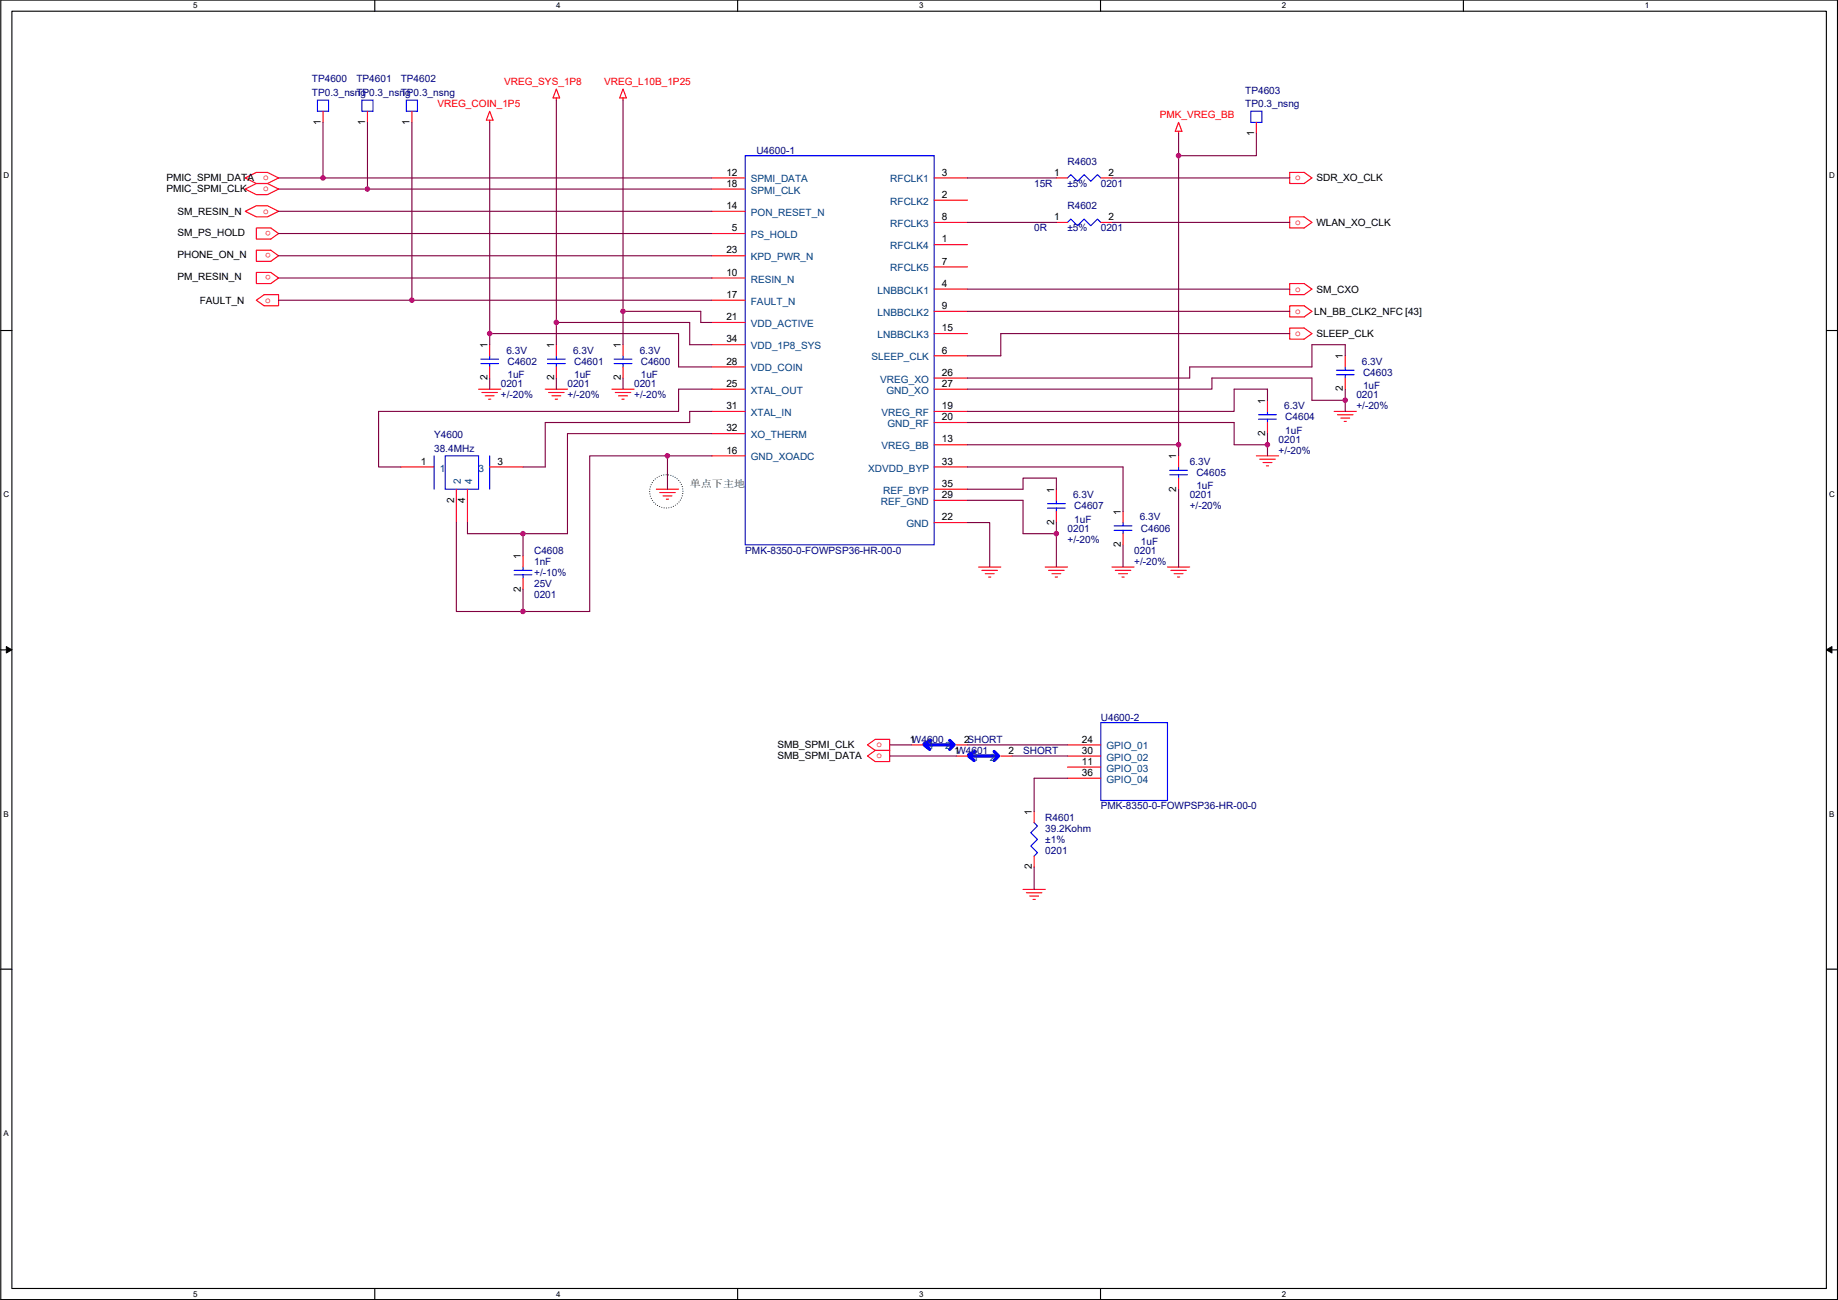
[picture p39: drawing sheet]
<svg xmlns="http://www.w3.org/2000/svg" width="420mm" height="297mm" viewBox="0 0 420 297" stroke-linecap="round" stroke-linejoin="round" font-family="sans-serif">
<defs><g id="words">
<g font-size="2.3" fill="#000080">
<text x="71.3" y="18.8">TP4600</text>
<text x="71.3" y="21.9">TP0.3_nsng</text>
<text x="81.5" y="18.8">TP4601</text>
<text x="81.5" y="21.9">TP0.3_nsng</text>
<text x="91.6" y="18.8">TP4602</text>
<text x="91.6" y="21.9">TP0.3_nsng</text>
<text x="284.7" y="21.4">TP4603</text>
<text x="284.7" y="24.4">TP0.3_nsng</text>
<text x="172.9" y="35.1">U4600-1</text>
<text x="244" y="37.6">R4603</text>
<text x="236.4" y="42.7">15R</text>
<text x="244" y="42.7">±5%</text>
<text x="244" y="47.8">R4602</text>
<text x="251.6" y="42.7">0201</text>
<text x="236.4" y="52.9">0R</text>
<text x="244" y="52.9">±5%</text>
<text x="251.6" y="52.9">0201</text>
<text x="115.7" y="80.8">6.3V</text>
<text x="116" y="83.4">C4602</text>
<text x="131" y="80.8">6.3V</text>
<text x="131.2" y="83.4">C4601</text>
<text x="146.2" y="80.8">6.3V</text>
<text x="146.5" y="83.4">C4600</text>
<text x="311.3" y="83.4">6.3V</text>
<text x="114.5" y="88.4">0201</text>
<text x="116" y="86.4">1uF</text>
<text x="129.7" y="88.4">0201</text>
<text x="131.2" y="86.4">1uF</text>
<text x="145" y="88.4">0201</text>
<text x="146.5" y="86.4">1uF</text>
<text x="311.6" y="85.9">C4603</text>
<text x="311.6" y="88.9">1uF</text>
<text x="114.5" y="91">+/-20%</text>
<text x="129.7" y="91">+/-20%</text>
<text x="145" y="91">+/-20%</text>
<text x="293.5" y="93.5">6.3V</text>
<text x="310.1" y="91">0201</text>
<text x="310.1" y="93.5">+/-20%</text>
<text x="99.2" y="100.1">Y4600</text>
<text x="292.3" y="101.1">0201</text>
<text x="293.8" y="96.1">C4604</text>
<text x="293.8" y="99.1">1uF</text>
<text x="99.2" y="103.2">38.4MHz</text>
<text x="272" y="106.2">6.3V</text>
<text x="292.3" y="103.7">+/-20%</text>
<text x="245.3" y="113.8">6.3V</text>
<text x="272" y="113.8">0201</text>
<text x="273.5" y="108.8">C4605</text>
<text x="273.5" y="111.8">1uF</text>
<text x="245.5" y="116.4">C4607</text>
<text x="245.5" y="119.4">1uF</text>
<text x="260.5" y="118.9">6.3V</text>
<text x="272" y="116.4">+/-20%</text>
<text x="244" y="121.5">0201</text>
<text x="244" y="124">+/-20%</text>
<text x="260.8" y="121.5">C4606</text>
<text x="260.8" y="124.5">1uF</text>
<text x="122.1" y="126.5">C4608</text>
<text x="122.1" y="129.1">1nF</text>
<text x="122.1" y="131.6">+/-10%</text>
<text x="170.4" y="126.5">PMK-8350-0-FOWPSP36-HR-00-0</text>
<text x="259.3" y="126.5">0201</text>
<text x="259.3" y="129.1">+/-20%</text>
<text x="122.1" y="136.7">0201</text>
<text x="122.1" y="134.2">25V</text>
<text x="251.6" y="164.6">U4600-2</text>
<text x="233.9" y="172.3">SHORT</text>
<text x="251.6" y="185">PMK-8350-0-FOWPSP36-HR-00-0</text>
<text x="238.9" y="187.5">R4601</text>
<text x="238.9" y="190">39.2Kohm</text>
<text x="238.9" y="192.6">±1%</text>
<text x="238.9" y="195.1">0201</text>
</g>
<g font-size="2.3" fill="#f00">
<text x="115.2" y="19.3">VREG_SYS_1P8</text>
<text x="138.1" y="19.3">VREG_L10B_1P25</text>
<text x="100" y="24.4">VREG_COIN_1P5</text>
<text x="265.1" y="27">PMK_VREG_BB</text>
<text x="60.1" y="41.2">o</text>
<text x="296.1" y="41.2">o</text>
<text x="60.1" y="43.8">o</text>
<text x="60.1" y="48.8">o</text>
<text x="61.9" y="52.7" transform="rotate(180 61.9 52.7)">o</text>
<text x="296.1" y="51.4">o</text>
<text x="61.9" y="57.8" transform="rotate(180 61.9 57.8)">o</text>
<text x="61.9" y="62.9" transform="rotate(180 61.9 62.9)">o</text>
<text x="60.6" y="69.2">o</text>
<text x="296.1" y="66.6">o</text>
<text x="296.1" y="71.7">o</text>
<text x="296.1" y="76.8">o</text>
<text x="200.3" y="170.8">o</text>
<text x="200.3" y="173.3">o</text>
</g>
<g font-size="2.3">
<text x="73.3" y="28.5" transform="rotate(-90 73.3 28.5)">1</text>
<text x="83.5" y="28.5" transform="rotate(-90 83.5 28.5)">1</text>
<text x="93.6" y="28.5" transform="rotate(-90 93.6 28.5)">1</text>
<text x="286.7" y="31" transform="rotate(-90 286.7 31)">1</text>
<text x="38" y="41.4">PMIC_SPMI_DATA</text>
<text x="166" y="40.1">12</text>
<text x="215.3" y="40.1">3</text>
<text x="241" y="40.1">1</text>
<text x="253.4" y="40.1">2</text>
<text x="300.9" y="41.4">SDR_XO_CLK</text>
<text x="38" y="44">PMIC_SPMI_CLK</text>
<text x="166" y="42.7">18</text>
<text x="166" y="47.8">14</text>
<text x="215.3" y="45.2">2</text>
<text x="40.6" y="49.1">SM_RESIN_N</text>
<text x="40.6" y="53.9">SM_PS_HOLD</text>
<text x="167.3" y="52.8">5</text>
<text x="215.3" y="50.3">8</text>
<text x="241" y="50.3">1</text>
<text x="253.4" y="50.3">2</text>
<text x="300.9" y="51.6">WLAN_XO_CLK</text>
<text x="40.6" y="59">PHONE_ON_N</text>
<text x="166" y="57.9">23</text>
<text x="215.3" y="55.4">1</text>
<text x="40.6" y="64.1">PM_RESIN_N</text>
<text x="166" y="63">10</text>
<text x="215.3" y="65.5">4</text>
<text x="215.3" y="60.5">7</text>
<text x="45.6" y="69.4">FAULT_N</text>
<text x="166" y="68.1">17</text>
<text x="215.3" y="70.6">9</text>
<text x="300.4" y="71.9">LN_BB_CLK2_NFC [43]</text>
<text x="300.9" y="66.8">SM_CXO</text>
<text x="166" y="73.2">21</text>
<text x="215.3" y="75.7">15</text>
<text x="300.9" y="77">SLEEP_CLK</text>
<text x="111.4" y="79.5" transform="rotate(-90 111.4 79.5)">1</text>
<text x="126.7" y="79.5" transform="rotate(-90 126.7 79.5)">1</text>
<text x="141.9" y="79.5" transform="rotate(-90 141.9 79.5)">1</text>
<text x="166" y="78.2">34</text>
<text x="166" y="83.3">28</text>
<text x="215.3" y="80.8">6</text>
<text x="307" y="82.1" transform="rotate(-90 307 82.1)">1</text>
<text x="111.4" y="86.9" transform="rotate(-90 111.4 86.9)">2</text>
<text x="126.7" y="86.9" transform="rotate(-90 126.7 86.9)">2</text>
<text x="141.9" y="86.9" transform="rotate(-90 141.9 86.9)">2</text>
<text x="166" y="88.4">25</text>
<text x="215.3" y="88.4">27</text>
<text x="215.3" y="85.9">26</text>
<text x="307" y="89.5" transform="rotate(-90 307 89.5)">2</text>
<text x="166" y="93.5">31</text>
<text x="215.3" y="93.5">19</text>
<text x="289.2" y="92.2" transform="rotate(-90 289.2 92.2)">1</text>
<text x="166" y="98.6">32</text>
<text x="215.3" y="96">20</text>
<text x="215.3" y="101.1">13</text>
<text x="289.2" y="99.6" transform="rotate(-90 289.2 99.6)">2</text>
<text x="96.2" y="106.2">1</text>
<text x="113.7" y="106.2">3</text>
<text x="166" y="103.6">16</text>
<text x="215.3" y="106.2">33</text>
<text x="268.9" y="104.9" transform="rotate(-90 268.9 104.9)">1</text>
<text x="215.3" y="111.3">35</text>
<text x="215.3" y="113.8">29</text>
<text x="240.9" y="112.5" transform="rotate(-90 240.9 112.5)">1</text>
<text x="268.9" y="112.3" transform="rotate(-90 268.9 112.3)">2</text>
<text x="103.8" y="114.8" transform="rotate(-90 103.8 114.8)">2</text>
<text x="106.3" y="114.8" transform="rotate(-90 106.3 114.8)">4</text>
<text x="215.3" y="118.9">22</text>
<text x="240.9" y="119.9" transform="rotate(-90 240.9 119.9)">2</text>
<text x="256.2" y="117.6" transform="rotate(-90 256.2 117.6)">1</text>
<text x="256.2" y="125" transform="rotate(-90 256.2 125)">2</text>
<text x="119" y="127.8" transform="rotate(-90 119 127.8)">1</text>
<text x="119" y="135.2" transform="rotate(-90 119 135.2)">2</text>
<text x="177.7" y="171">SMB_SPMI_CLK</text>
<text x="177.7" y="173.5">SMB_SPMI_DATA</text>
<text x="208" y="169.7">1W4600</text>
<text x="218.1" y="172.2">1W4601</text>
<text x="220.4" y="169.7">2SHORT</text>
<text x="230.6" y="172.2">2</text>
<text x="247.3" y="169.7">24</text>
<text x="247.3" y="172.2">30</text>
<text x="247.3" y="174.8">11</text>
<text x="247.3" y="177.3">36</text>
<text x="235.9" y="186.2" transform="rotate(-90 235.9 186.2)">1</text>
<text x="235.9" y="198.7" transform="rotate(-90 235.9 198.7)">2</text>
</g>
<g font-size="2.3" fill="#004080">
<text x="171.6" y="41.7">SPMI_DATA</text>
<text x="203.5" y="41.7">RFCLK1</text>
<text x="171.6" y="44.2">SPMI_CLK</text>
<text x="203.5" y="46.8">RFCLK2</text>
<text x="171.6" y="49.3">PON_RESET_N</text>
<text x="203.5" y="51.9">RFCLK3</text>
<text x="171.6" y="54.4">PS_HOLD</text>
<text x="171.6" y="59.5">KPD_PWR_N</text>
<text x="203.5" y="56.9">RFCLK4</text>
<text x="171.6" y="64.6">RESIN_N</text>
<text x="203.5" y="62">RFCLK5</text>
<text x="171.6" y="69.6">FAULT_N</text>
<text x="200.6" y="67.1">LNBBCLK1</text>
<text x="171.6" y="74.7">VDD_ACTIVE</text>
<text x="200.6" y="72.2">LNBBCLK2</text>
<text x="200.6" y="77.3">LNBBCLK3</text>
<text x="171.6" y="79.8">VDD_1P8_SYS</text>
<text x="199.2" y="82.3">SLEEP_CLK</text>
<text x="171.6" y="84.9">VDD_COIN</text>
<text x="171.6" y="90">XTAL_OUT</text>
<text x="201.2" y="87.4">VREG_XO</text>
<text x="202.6" y="90">GND_XO</text>
<text x="171.6" y="95">XTAL_IN</text>
<text x="201.5" y="95">VREG_RF</text>
<text x="171.6" y="100.1">XO_THERM</text>
<text x="202.9" y="97.6">GND_RF</text>
<text x="100.5" y="107.7">1</text>
<text x="109.4" y="107.7">3</text>
<text x="171.6" y="105.2">GND_XOADC</text>
<text x="198.4" y="107.7">XDVDD_BYP</text>
<text x="201.5" y="102.7">VREG_BB</text>
<text x="105.4" y="110.5" transform="rotate(-90 105.4 110.5)">2</text>
<text x="107.9" y="110.5" transform="rotate(-90 107.9 110.5)">4</text>
<text x="201.9" y="112.8">REF_BYP</text>
<text x="201.3" y="115.4">REF_GND</text>
<text x="207.2" y="120.4">GND</text>
<text x="212.3" y="171.2">1</text>
<text x="216.1" y="171.2">2</text>
<text x="222.4" y="173.8">1</text>
<text x="226.2" y="173.8">2</text>
<text x="252.9" y="171.2">GPIO_01</text>
<text x="252.9" y="173.8">GPIO_02</text>
<text x="252.9" y="176.3">GPIO_03</text>
<text x="252.9" y="178.9">GPIO_04</text>
</g>
<text font-size="2.3" fill="#008000" x="157.7" y="111.3">单点下主地</text>
<g font-size="1.8">
<text x="44.2" y="1.9">5</text>
<text x="127.1" y="1.9">4</text>
<text x="210.1" y="1.9">3</text>
<text x="293" y="1.9">2</text>
<text x="376" y="1.9">1</text>
<text x=".8" y="40.7">D</text>
<text x="418.1" y="40.7">D</text>
<text x=".8" y="113.6">C</text>
<text x="418.1" y="113.6">C</text>
<text x=".8" y="186.6">B</text>
<text x="418.1" y="186.6">B</text>
<text x=".8" y="259.5">A</text>
<text x="44.2" y="296.3">5</text>
<text x="127.1" y="296.3">4</text>
<text x="210.1" y="296.3">3</text>
<text x="293" y="296.3">2</text>
</g>
</g></defs>
<path d="M.2 0h419.8v296.9h-419.8zM2.7 2.6h414.8v291.8h-414.8z" fill="none" stroke="#000" stroke-width=".25"/>
<g fill="#fff">
<path d="M44.2 .3h1v2h-1z"/>
<path d="M44.2 294.7h1v2h-1z"/>
</g>
<path d="M85.7 0v2.6M85.7 294.4v2.5" fill="none" stroke="#000" stroke-width=".25"/>
<g fill="#fff">
<path d="M127.1 .3h1v2h-1z"/>
<path d="M127.1 294.7h1v2h-1z"/>
</g>
<path d="M168.6 0v2.6M168.6 294.4v2.5" fill="none" stroke="#000" stroke-width=".25"/>
<g fill="#fff">
<path d="M210.1 .3h1v2h-1z"/>
<path d="M210.1 294.7h1v2h-1z"/>
</g>
<path d="M251.6 0v2.6M251.6 294.4v2.5" fill="none" stroke="#000" stroke-width=".25"/>
<g fill="#fff">
<path d="M293 .3h1v2h-1z"/>
<path d="M293 294.7h1v2h-1z"/>
</g>
<path d="M334.5 0v2.6" fill="none" stroke="#000" stroke-width=".25"/>
<g fill="#fff">
<path d="M376 .3h1v2h-1z"/>
<path d="M.8 39h1.3v2.1h-1.3z"/>
<path d="M418.1 39h1.3v2.1h-1.3z"/>
<path d="M.8 112h1.3v2h-1.3z"/>
<path d="M418.1 112h1.3v2h-1.3z"/>
</g>
<path d="M.2 75.5h2.5M417.5 75.5h2.5" fill="none" stroke="#000" stroke-width=".25"/>
<g fill="#fff">
<path d="M.8 185h1.2v2h-1.2z"/>
<path d="M418.1 185h1.2v2h-1.2z"/>
</g>
<path d="M.2 148.5h2.5M417.5 148.5h2.5" fill="none" stroke="#000" stroke-width=".25"/>
<path d="M1.4 147.7l1.3 .8-1.3 .7zM417.5 148.5l1.3-.8v1.5z" fill="#000" stroke="#000" stroke-width=".23"/>
<path d="M.8 257.9h1.2v2h-1.2z" fill="#fff"/>
<path d="M.2 221.4h2.5M417.5 221.4h2.5" fill="none" stroke="#000" stroke-width=".25"/>
<circle cx="152.3" cy="112.3" r="3.8" fill="none" stroke="#008000" stroke-width=".25" stroke-dasharray="0 .5"/>
<g fill="none" stroke="#f00" stroke-width=".25">
<path d="M73.8 25.4v2.6M84 25.4v2.6M94.2 25.4v2.6M111.9 25.4l.8 2.1h-1.5zM111.9 27.5v.5M127.2 22.4v.5M127.2 20.3l.7 2.1h-1.5zM142.4 22.4v.5M142.4 20.3l.8 2.1h-1.5zM269.4 28l.8 2h-1.5zM269.4 30v.5M287.2 28v2.5"/>
<path d="M294.8 39.4h3.3l1.8 1.3-1.8 1.2h-3.3zM56.1 40.7l2.5-1.3h2.5l2.6 1.3-2.6 1.2h-2.5zM56.1 43.2l2.5-1.3h2.5l2.6 1.3-2.6 1.3h-2.5zM56.1 48.3l2.5-1.3h2.5l2.6 1.3-2.6 1.3h-2.5zM58.6 52.1h3.3l1.8 1.3-1.8 1.2h-3.3zM58.6 57.2h3.3l1.8 1.2-1.8 1.3h-3.3zM162.7 40.7h7.7M162.7 43.2h7.7M162.7 48.3h7.7M162.7 53.4h7.7M162.7 58.4h7.7M213.5 40.7h7.7"/>
<path d="M213.5 45.7h7.7M213.5 50.8h7.7M213.5 55.9h7.7M241.5 40.7h2.5M241.5 50.8h2.5M251.6 40.7h2.6M251.6 50.8h2.6M294.8 49.6h3.3l1.8 1.2-1.8 1.3h-3.3zM58.6 68.6l1.8-1.3h3.3v2.6h-3.3zM58.6 62.3h3.3l1.8 1.2-1.8 1.3h-3.3zM111.9 78.8v2.5M127.2 78.8v2.5"/>
<path d="M142.4 78.8v2.5M162.7 63.5h7.7M162.7 68.6h7.7M162.7 73.7h7.7M162.7 78.8h7.7M213.5 61h7.7M213.5 66.1h7.7M213.5 71.1h7.7M213.5 76.2h7.7M294.8 64.8h3.3l1.8 1.3-1.8 1.2h-3.3zM294.8 75h3.3l1.8 1.2-1.8 1.3h-3.3zM294.8 69.9h3.3l1.8 1.2-1.8 1.3h-3.3z"/>
<path d="M109.4 88.9h5.1M110.2 89.7h3.5M110.9 90.4h2.1M111.7 91.2h.5M111.9 83.8v2.6M124.6 88.9h5.1M125.4 89.7h3.6M126.2 90.4h2M126.9 91.2h.5M127.2 83.8v2.6M139.9 88.9h5.1M140.6 89.7h3.6"/>
<path d="M141.4 90.4h2M142.2 91.2h.5M142.4 83.8v2.6M162.7 83.8h7.7M162.7 88.9h7.7M162.7 94h7.7M162.7 99.1h7.7M213.5 81.3h7.7M213.5 86.4h7.7M213.5 88.9h7.7M213.5 94h7.7M213.5 96.5h7.7"/>
<path d="M289.7 91.5v2.5M289.7 96.5v2.6M305 94h5.1M305.7 94.8h3.6M306.5 95.5h2M307.3 96.3h.5M307.5 81.3v2.5M307.5 86.4v2.5M91.6 106.7h7.6M104.3 111.8v7.6M106.9 111.8v7.6M111.9 106.7h7.7"/>
<path d="M150 111.8h5.1M150.8 112.5h3.6M151.6 113.3h2M152.3 114.1h.5M162.7 104.2h7.7M213.5 101.6h7.7M213.5 106.7h7.7M213.5 111.8h7.7M213.5 114.3h7.7M213.5 119.4h7.7M241.5 111.8v2.5M241.5 116.9v2.5"/>
<path d="M256.7 116.9v2.5M269.4 104.2v2.5M269.4 109.2v2.6M287.2 104.2h5.1M288 104.9h3.5M288.7 105.7h2.1M289.5 106.4h.5M119.6 127v2.6M119.6 132.1v2.5M223.7 129.6h5.1M224.5 130.3h3.5M225.2 131.1h2.1"/>
<path d="M226 131.8h.5M238.9 129.6h5.1M239.7 130.3h3.6M240.5 131.1h2M241.2 131.8h.5M254.2 129.6h5.1M254.9 130.3h3.6M255.7 131.1h2M256.5 131.8h.5M256.7 121.9v2.6M266.9 129.6h5.1M267.6 130.3h3.6"/>
<path d="M268.4 131.1h2M269.2 131.8h.5M198.3 170.2l1.8-1.3h3.3v2.6h-3.3zM198.3 172.7l1.8-1.2h3.3v2.5h-3.3zM208.5 170.2h2.5M218.6 170.2h2.6M218.6 172.7h2.6M228.8 172.7h2.5M244 170.2h7.6M244 172.7h7.6M244 175.3h7.6M244 177.8h7.6"/>
<path d="M236.4 185.4v2.6M236.4 195.6v2.5M233.9 203.2h5M234.6 204h3.6M235.4 204.7h2M236.1 205.5h.6"/>
</g>
<path d="M211.3 170.2l1.2 1M211.8 170.2h5.5M212.8 169.2l-1.5 .7M217.1 169.2l1 1M217.9 170.5l-.8 .7M221.4 172.7l1.3 1.1M221.9 172.7h5.6M222.9 171.7l-1.5 .8M227.3 171.7l1 1M228 173l-.7 .8" fill="none" stroke="#00f" stroke-width=".76"/>
<g fill="none" stroke="#00f" stroke-width=".25">
<path d="M72.6 22.9h2.5v2.5h-2.5zM82.7 22.9h2.6v2.5h-2.6zM92.9 22.9h2.5v2.5h-2.5zM170.4 35.6h43.1v88.9h-43.1zM285.9 25.4h2.6v2.6h-2.6zM244 40.7l.8-.8 1.5 1.5 1.5-1.5 1.6 1.5 1.5-1.5 .7 .8M244 50.8l.8-.7 1.5 1.5 1.5-1.5 1.6 1.5 1.5-1.5 .7 .7M109.9 82.1h4.1M109.9 83.1h4.1M111.9 81.3v.8M111.9 83.1v.7M125.1 82.1h4.1"/>
<path d="M125.1 83.1h4.1M127.2 81.3v.8M127.2 83.1v.7M140.4 82.1h4.1M140.4 83.1h4.1M142.4 81.3v.8M142.4 83.1v.7M287.7 94.8h4.1M287.7 95.8h4.1M289.7 94v.8M289.7 95.8v.7M305.5 84.6h4.1"/>
<path d="M305.5 85.6h4.1M307.5 83.8v.8M307.5 85.6v.8M99.2 104.2v7.6M101.8 104.2h7.6v7.6h-7.6zM111.9 104.2v7.6M239.4 115.1h4.1M239.4 116.1h4.1M241.5 114.3v.8M241.5 116.1v.8M256.7 119.4v.8M267.4 107.5h4.1"/>
<path d="M267.4 108.5h4.1M269.4 106.7v.8M269.4 108.5v.7M117.5 130.3h4.1M117.5 131.3h4.1M119.6 129.6v.7M119.6 131.3v.8M254.7 120.2h4.1M254.7 121.2h4.1M256.7 121.2v.7M251.6 165.1h15.3v17.8h-15.3zM236.4 188l.8 .7-1.6 1.6 1.6 1.5-1.6 1.5 1.6 1.5-.8 .8"/>
</g>
<g fill="none" stroke="#800040" stroke-width=".25">
<path d="M73.8 28v12.7h88.9M84 28v15.2h78.7M94.2 28v40.6h68.5M111.9 28v48.2M127.2 22.9v50.8M142.4 22.9v48.2h17.8v2.6h2.5M269.4 30.5v5.1M287.2 30.5v5.1h-17.8v66M63.7 40.7h10.1M63.7 43.2h20.3M63.7 48.3h99M63.7 53.4h99"/>
<path d="M63.7 58.4h99M221.2 40.7h20.3M221.2 50.8h20.3M254.2 40.7h40.6M254.2 50.8h40.6M63.7 68.6h30.5M63.7 63.5h99M111.9 76.2h43.2v7.6h7.6M111.9 76.2v2.6M127.2 73.7h30.5v5.1h5M127.2 73.7v5.1M142.4 71.1v7.7"/>
<path d="M221.2 66.1h73.6M221.2 71.1h73.6M294.8 76.2h-66v5.1h-7.6M111.9 86.4v2.5M127.2 86.4v2.5M142.4 86.4v2.5M162.7 88.9h-7.6v5.1h-68.6v12.7h5.1M162.7 94h-5v2.5h-33.1v10.2h-5M162.7 99.1h-33v22.8h-10.1v5.1M221.2 88.9h55.8v-2.5h22.9v5.1h7.6M221.2 96.5h60.9v5.1h7.6M289.7 91.5v-2.6h-7.6v5.1h-60.9"/>
<path d="M289.7 99.1v2.5M307.5 81.3v-2.5h-7.6v5h-27.9v2.6h-50.8M307.5 88.9v2.6M307.5 91.5v2.5M104.3 119.4v20.3h15.3M106.9 119.4v2.5h12.7M152.6 104.2h10.1M152.6 111.8v-7.6h-17.8v35.5h-15.2v-5.1M221.2 101.6h48.2M221.2 106.7h35.5v10.2M221.2 111.8h12.7v-2.6h7.6v2.6M221.2 114.3h12.7v7.6h7.6"/>
<path d="M221.2 119.4h5v10.2M241.5 119.4v2.5M269.4 101.6v2.6M269.4 111.8v17.8M289.7 101.6v2.6M241.5 121.9v7.7M256.7 124.5v5.1M203.4 170.2h5.1M203.4 172.7h15.2M221.2 170.2h22.8M231.3 172.7h12.7M244 177.8h-7.6v7.6"/>
<path d="M236.4 198.1v5.1"/>
</g>
<g fill="#f0f" stroke="#f0f" stroke-width=".25">
<circle cx="142.4" cy="71.1" r=".5"/>
<circle cx="127.2" cy="73.7" r=".5"/>
<circle cx="111.9" cy="76.2" r=".5"/>
<circle cx="119.5" cy="121.9" r=".5"/>
<circle cx="119.5" cy="139.7" r=".5"/>
<circle cx="152.6" cy="104.1" r=".5"/>
<circle cx="289.7" cy="101.6" r=".5"/>
<circle cx="307.5" cy="91.4" r=".5"/>
<circle cx="241.5" cy="121.9" r=".5"/>
<circle cx="73.8" cy="40.6" r=".5"/>
<circle cx="84" cy="43.2" r=".5"/>
<circle cx="94.1" cy="68.6" r=".5"/>
<circle cx="269.4" cy="35.6" r=".5"/>
<circle cx="269.4" cy="101.6" r=".5"/>
</g>
<use href="#words"/>
</svg>
